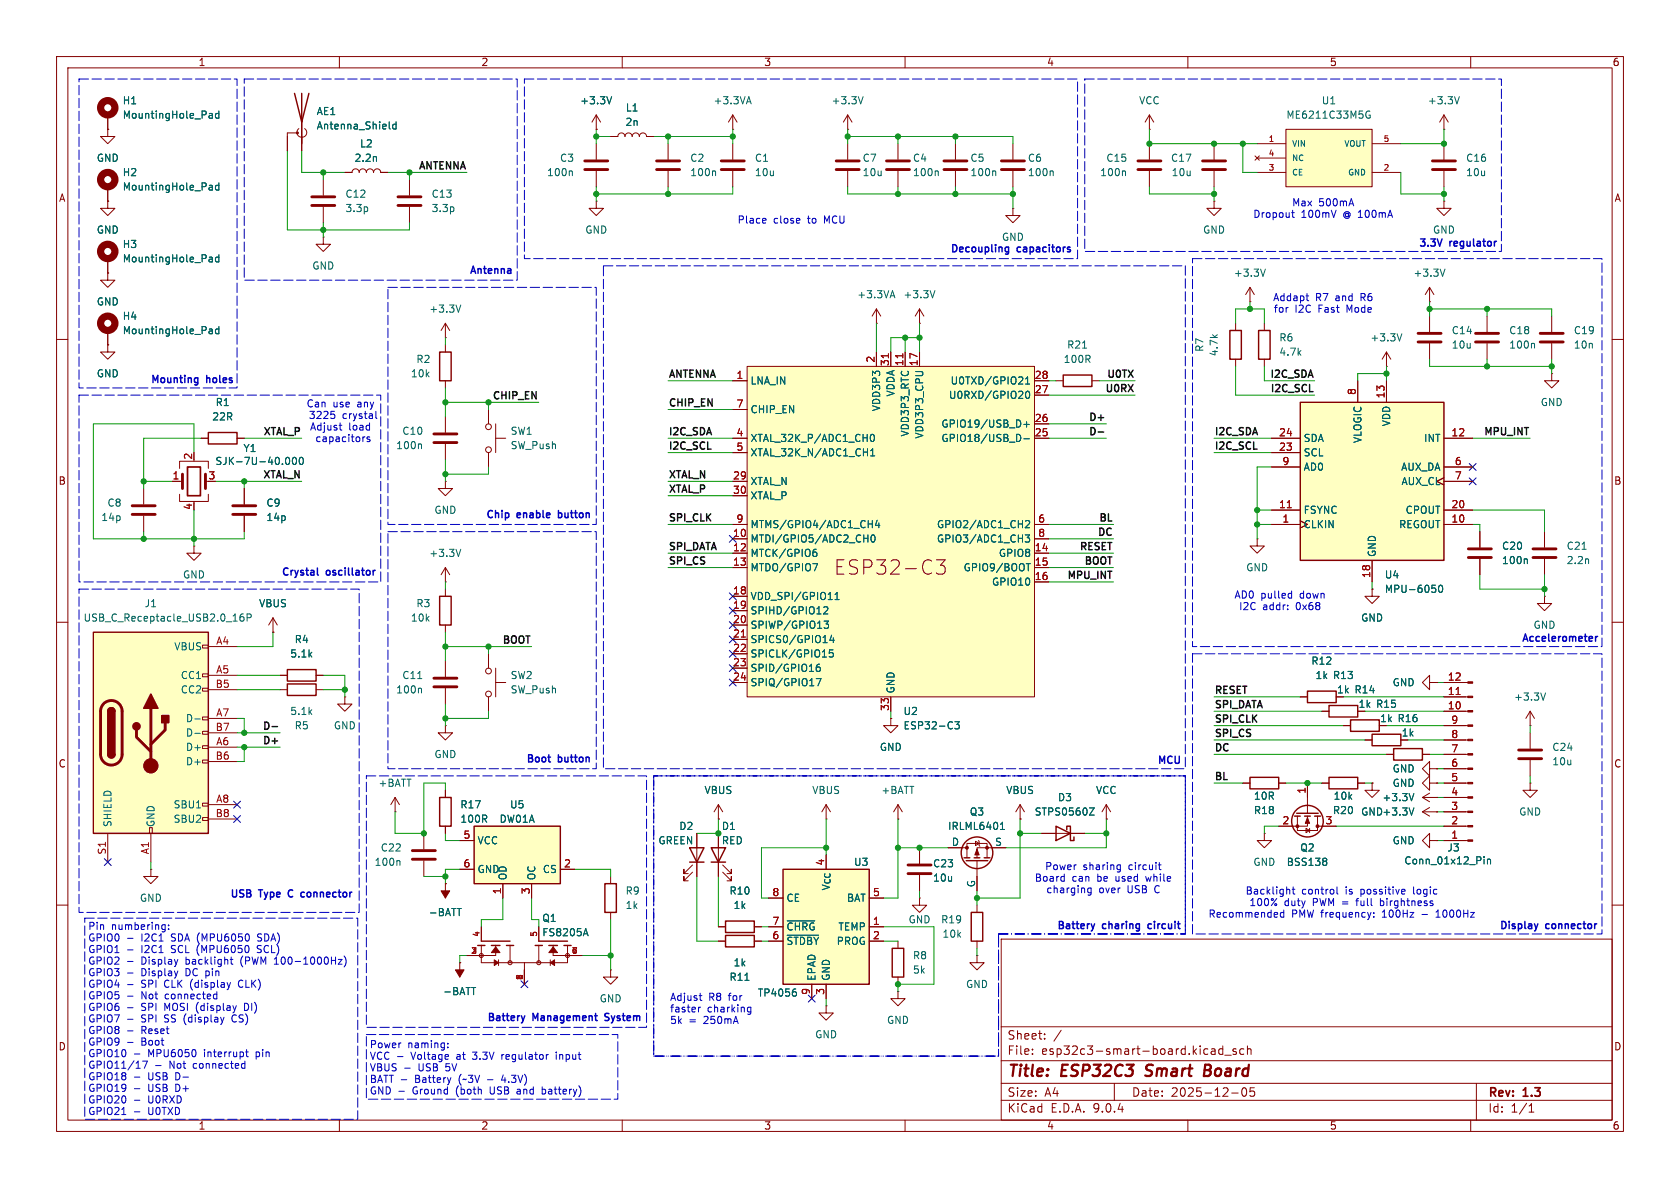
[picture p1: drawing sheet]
<svg xmlns="http://www.w3.org/2000/svg" width="297mm" height="210mm" viewBox="0 0 297 210" stroke-linecap="round" stroke-linejoin="round" font-family="sans-serif">
<defs><g id="words">
<text font-size="3.5" fill="#840000" x="147.4" y="101.8">ESP32-C3</text>
<g font-size="2.8" fill="#840000">
<text x="178" y="190.9">Title:</text>
<text x="187.7" y="190.9">ESP32C3</text>
<text x="203.4" y="190.9">Smart</text>
<text x="214.5" y="190.9">Board</text>
</g>
<g font-size="2.1" fill="#840000">
<text x="178" y="184">Sheet:</text>
<text x="178" y="186.7">File:</text>
<text x="184.1" y="186.7">esp32c3-smart-board.kicad_sch</text>
<text x="178" y="196.9">KiCad</text>
<text x="178" y="194.1">Size:</text>
<text x="184.7" y="194.1">A4</text>
<text x="185.7" y="196.9">E.D.A.</text>
<text x="193.3" y="196.9">9.0.4</text>
<text x="200" y="194.1">Date:</text>
<text x="207" y="194.1">2025-12-05</text>
<text x="263" y="194.3">Rev:</text>
<text x="263" y="196.9">Id:</text>
<text x="267.1" y="196.9">1/1</text>
<text x="269.4" y="194.3">1.3</text>
</g>
<g font-size="1.8" fill="#840000">
<text x="35" y="11.9">1</text>
<text x="85" y="11.9">2</text>
<text x="135" y="11.9">3</text>
<text x="185" y="11.9">4</text>
<text x="235" y="11.9">5</text>
<text x="285" y="11.9">6</text>
<text x="10.3" y="35.9">A</text>
<text x="285.3" y="35.9">A</text>
<text x="10.3" y="85.9">B</text>
<text x="285.3" y="85.9">B</text>
<text x="243.9" y="127.9">1k R16</text>
<text x="247.7" y="130.4">1k</text>
<text x="10.3" y="135.9">C</text>
<text x="285.3" y="135.9">C</text>
<text x="10.3" y="185.9">D</text>
<text x="285.3" y="185.9">D</text>
<text x="35" y="199.9">1</text>
<text x="85" y="199.9">2</text>
<text x="135" y="199.9">3</text>
<text x="185" y="199.9">4</text>
<text x="235" y="199.9">5</text>
<text x="285" y="199.9">6</text>
</g>
<g font-size="1.8" fill="#006464">
<text x="21.6" y="18.6">H1</text>
<text x="21.6" y="21.2">MountingHole_Pad</text>
<text x="55.9" y="20.5">AE1</text>
<text x="55.9" y="23.1">Antenna_Shield</text>
<text x="102.5" y="18.6">+3.3V</text>
<text x="110.5" y="22.5">2n</text>
<text x="110.5" y="19.9">L1</text>
<text x="126.1" y="18.6">+3.3VA</text>
<text x="146.9" y="18.6">+3.3V</text>
<text x="201.3" y="18.6">VCC</text>
<text x="227.3" y="21.2">ME6211C33M5G</text>
<text x="233.6" y="18.6">U1</text>
<text x="252.3" y="18.6">+3.3V</text>
<text x="17" y="28.8">GND</text>
<text x="62.6" y="28.8">2.2n</text>
<text x="63.5" y="26.3">L2</text>
<text x="98.9" y="28.8">C3</text>
<text x="121.9" y="28.8">C2</text>
<text x="133.4" y="28.8">C1</text>
<text x="152.4" y="28.8">C7</text>
<text x="161.3" y="28.8">C4</text>
<text x="171.5" y="28.8">C5</text>
<text x="181.6" y="28.8">C6</text>
<text x="195.5" y="28.8">C15</text>
<text x="206.9" y="28.8">C17</text>
<text x="259.1" y="28.8">C16</text>
<text x="21.6" y="31.3">H2</text>
<text x="21.6" y="33.9">MountingHole_Pad</text>
<text x="61" y="35.2">C12</text>
<text x="76.2" y="35.2">C13</text>
<text x="96.6" y="31.3">100n</text>
<text x="121.9" y="31.3">100n</text>
<text x="133.4" y="31.3">10u</text>
<text x="152.4" y="31.3">10u</text>
<text x="161.3" y="31.3">100n</text>
<text x="171.5" y="31.3">100n</text>
<text x="181.6" y="31.3">100n</text>
<text x="194.4" y="31.3">100n</text>
<text x="207" y="31.3">10u</text>
<text x="259.1" y="31.3">10u</text>
<text x="17" y="41.5">GND</text>
<text x="61" y="37.7">3.3p</text>
<text x="76.2" y="37.7">3.3p</text>
<text x="103.4" y="41.5">GND</text>
<text x="212.6" y="41.5">GND</text>
<text x="253.2" y="41.5">GND</text>
<text x="21.6" y="44">H3</text>
<text x="21.6" y="46.6">MountingHole_Pad</text>
<text x="55.1" y="47.9">GND</text>
<text x="177" y="42.8">GND</text>
<text x="151.5" y="52.9">+3.3VA</text>
<text x="159.6" y="52.9">+3.3V</text>
<text x="218" y="49.1">+3.3V</text>
<text x="249.8" y="49.1">+3.3V</text>
<text x="17" y="54.2">GND</text>
<text x="21.6" y="56.7">H4</text>
<text x="21.6" y="59.3">MountingHole_Pad</text>
<text x="75.8" y="55.5">+3.3V</text>
<text x="256.5" y="59.3">C14</text>
<text x="266.7" y="59.3">C18</text>
<text x="278.1" y="59.3">C19</text>
<text x="73.5" y="64.4">R2</text>
<text x="187.9" y="64.4">100R</text>
<text x="188.6" y="61.8">R21</text>
<text x="213" y="62.3" transform="rotate(-90 213 62.3)">R7</text>
<text x="215.5" y="63.1" transform="rotate(-90 215.5 63.1)">4.7k</text>
<text x="226.1" y="60.6">R6</text>
<text x="226.1" y="63.1">4.7k</text>
<text x="242.2" y="60.6">+3.3V</text>
<text x="256.5" y="61.8">10u</text>
<text x="266.7" y="61.8">100n</text>
<text x="278.1" y="61.8">10n</text>
<text x="17" y="66.9">GND</text>
<text x="38" y="72">R1</text>
<text x="72.5" y="66.9">10k</text>
<text x="132.6" y="68.2">LNA_IN</text>
<text x="158.3" y="70.2" transform="rotate(-90 158.3 70.2)">VDDA</text>
<text x="167.7" y="70.7">U0RXD/GPIO20</text>
<text x="168" y="68.2">U0TXD/GPIO21</text>
<text x="272.3" y="72">GND</text>
<text x="37.4" y="74.5">22R</text>
<text x="71" y="77.1">C10</text>
<text x="90.2" y="77.1">SW1</text>
<text x="132.6" y="73.3">CHIP_EN</text>
<text x="155.8" y="72.8" transform="rotate(-90 155.8 72.8)">VDD3P3</text>
<text x="160.9" y="77.3" transform="rotate(-90 160.9 77.3)">VDD3P3_RTC</text>
<text x="163.4" y="77.6" transform="rotate(-90 163.4 77.6)">VDD3P3_CPU</text>
<text x="166.3" y="75.8">GPIO19/USB_D+</text>
<text x="246" y="75.5" transform="rotate(-90 246 75.5)">VDD</text>
<text x="38" y="82.4">SJK-7U-40.000</text>
<text x="42.9" y="80.1">Y1</text>
<text x="69.9" y="79.6">100n</text>
<text x="90.2" y="79.6">SW_Push</text>
<text x="132.6" y="78.3">XTAL_32K_P/ADC1_CH0</text>
<text x="132.6" y="80.9">XTAL_32K_N/ADC1_CH1</text>
<text x="166.3" y="78.3">GPIO18/USB_D-</text>
<text x="230.4" y="78.3">SDA</text>
<text x="230.4" y="80.9">SCL</text>
<text x="230.4" y="83.4">AD0</text>
<text x="240.9" y="78.4" transform="rotate(-90 240.9 78.4)">VLOGIC</text>
<text x="247.6" y="83.4">AUX_DA</text>
<text x="251.7" y="78.3">INT</text>
<text x="18.9" y="89.8">C8</text>
<text x="47" y="89.8">C9</text>
<text x="132.6" y="86">XTAL_N</text>
<text x="132.6" y="88.5">XTAL_P</text>
<text x="247.7" y="86">AUX_CL</text>
<text x="17.8" y="92.3">14p</text>
<text x="47" y="92.3">14p</text>
<text x="76.7" y="91">GND</text>
<text x="132.6" y="93.6">MTMS/GPIO4/ADC1_CH4</text>
<text x="165.5" y="93.6">GPIO2/ADC1_CH2</text>
<text x="230.4" y="91">FSYNC</text>
<text x="230.4" y="93.6">CLKIN</text>
<text x="247.2" y="93.6">REGOUT</text>
<text x="248.4" y="91">CPOUT</text>
<text x="75.8" y="98.7">+3.3V</text>
<text x="132.6" y="96.1">MTDI/GPIO5/ADC2_CH0</text>
<text x="132.6" y="98.7">MTCK/GPIO6</text>
<text x="132.6" y="101.2">MTDO/GPIO7</text>
<text x="165.5" y="96.1">GPIO3/ADC1_CH3</text>
<text x="170.3" y="101.2">GPIO9/BOOT</text>
<text x="176.5" y="98.7">GPIO8</text>
<text x="220.2" y="101.2">GND</text>
<text x="243.4" y="98.6" transform="rotate(-90 243.4 98.6)">GND</text>
<text x="265.4" y="99.9">100n</text>
<text x="265.4" y="97.4">C20</text>
<text x="276.9" y="97.4">C21</text>
<text x="276.9" y="99.9">2.2n</text>
<text x="25.5" y="107.5">J1</text>
<text x="32.3" y="102.5">GND</text>
<text x="45.7" y="107.5">VBUS</text>
<text x="73.5" y="107.5">R3</text>
<text x="132.6" y="106.3">VDD_SPI/GPIO11</text>
<text x="175.3" y="103.7">GPIO10</text>
<text x="244.7" y="105">MPU-6050</text>
<text x="244.7" y="102.5">U4</text>
<text x="14.7" y="110.1">USB_C_Receptacle_USB2.0_16P</text>
<text x="52" y="113.9">R4</text>
<text x="72.5" y="110.1">10k</text>
<text x="132.6" y="108.8">SPIHD/GPIO12</text>
<text x="132.6" y="111.4">SPIWP/GPIO13</text>
<text x="132.6" y="113.9">SPICS0/GPIO14</text>
<text x="240.5" y="110.1">GND</text>
<text x="271" y="111.4">GND</text>
<text x="30.7" y="115.2">VBUS</text>
<text x="51.2" y="116.4">5.1k</text>
<text x="132.6" y="116.4">SPICLK/GPIO15</text>
<text x="132.6" y="119">SPID/GPIO16</text>
<text x="231.7" y="117.7">R12</text>
<text x="31.9" y="120.2">CC1</text>
<text x="31.9" y="122.8">CC2</text>
<text x="69.9" y="122.8">100n</text>
<text x="71" y="120.2">C11</text>
<text x="90.2" y="120.2">SW2</text>
<text x="90.2" y="122.8">SW_Push</text>
<text x="132.6" y="121.5">SPIQ/GPIO17</text>
<text x="158.3" y="122.7" transform="rotate(-90 158.3 122.7)">GND</text>
<text x="232.5" y="120.2">1k R13</text>
<text x="236.3" y="122.8">1k R14</text>
<text x="240.1" y="125.3">1k R15</text>
<text x="246.1" y="121.5">GND</text>
<text x="267.6" y="124.1">+3.3V</text>
<text x="32.8" y="127.9">D-</text>
<text x="32.8" y="130.4">D-</text>
<text x="51.2" y="126.6">5.1k</text>
<text x="52" y="129.1">R5</text>
<text x="58.9" y="129.1">GND</text>
<text x="159.6" y="126.6">U2</text>
<text x="159.6" y="129.1">ESP32-C3</text>
<text x="32.8" y="132.9">D+</text>
<text x="32.8" y="135.5">D+</text>
<text x="76.7" y="134.2">GND</text>
<text x="155.4" y="132.9">GND</text>
<text x="246.1" y="136.8">GND</text>
<text x="274.3" y="132.9">C24</text>
<text x="274.3" y="135.5">10u</text>
<text x="30.6" y="143.1">SBU1</text>
<text x="66.8" y="139.3">+BATT</text>
<text x="81.3" y="143.1">R17</text>
<text x="90.1" y="143.1">U5</text>
<text x="124.4" y="140.6">VBUS</text>
<text x="143.5" y="140.6">VBUS</text>
<text x="155.7" y="140.6">+BATT</text>
<text x="177.8" y="140.6">VBUS</text>
<text x="186.9" y="141.8">D3</text>
<text x="193.7" y="140.6">VCC</text>
<text x="221.6" y="141.6">10R</text>
<text x="235.7" y="141.6">10k</text>
<text x="244.3" y="141.8">+3.3V</text>
<text x="246.1" y="139.3">GND</text>
<text x="19.9" y="146.3" transform="rotate(-90 19.9 146.3)">SHIELD</text>
<text x="27.5" y="146.3" transform="rotate(-90 27.5 146.3)">GND</text>
<text x="30.6" y="145.6">SBU2</text>
<text x="81.3" y="145.6">100R</text>
<text x="84.3" y="149.5">VCC</text>
<text x="88.2" y="145.6">DW01A</text>
<text x="116.3" y="149.5">GREEN</text>
<text x="120" y="146.9">D2</text>
<text x="127.5" y="146.9">D1</text>
<text x="127.5" y="149.5">RED</text>
<text x="167.5" y="146.9">IRLML6401</text>
<text x="168.2" y="149.6">D</text>
<text x="171.3" y="144.4">Q3</text>
<text x="175.8" y="149.6">S</text>
<text x="182.8" y="144.4">STPS0560Z</text>
<text x="221.6" y="144.1">R18</text>
<text x="235.5" y="144.1">R20</text>
<text x="240.5" y="144.4">GND+3.3V</text>
<text x="246.1" y="149.5">GND</text>
<text x="268.5" y="144.4">GND</text>
<text x="66.1" y="153.3">100n</text>
<text x="67.2" y="150.7">C22</text>
<text x="84.3" y="154.5">GND</text>
<text x="89.8" y="155.7" transform="rotate(-90 89.8 155.7)">OD</text>
<text x="94.8" y="155.7" transform="rotate(-90 94.8 155.7)">OC</text>
<text x="95.9" y="154.5">CS</text>
<text x="150.9" y="153.3">U3</text>
<text x="164.9" y="153.5">C23</text>
<text x="221.5" y="153.3">GND</text>
<text x="227.4" y="153.3">BSS138</text>
<text x="229.8" y="150.7">Q2</text>
<text x="248.2" y="153">Conn_01x12_Pin</text>
<text x="255.8" y="150.7">J3</text>
<text x="24.6" y="159.6">GND</text>
<text x="110.5" y="158.3">R9</text>
<text x="110.5" y="160.9">1k</text>
<text x="128.9" y="158.3">R10</text>
<text x="129.6" y="160.9">1k</text>
<text x="138.9" y="159.6">CE</text>
<text x="146.9" y="157.6" transform="rotate(-90 146.9 157.6)">V_{CC}</text>
<text x="149.6" y="159.6">BAT</text>
<text x="164.9" y="156.1">10u</text>
<text x="172.5" y="156.9" transform="rotate(-90 172.5 156.9)">G</text>
<text x="75.7" y="162.2">-BATT</text>
<text x="95.8" y="165.7">FS8205A</text>
<text x="95.8" y="163.2">Q1</text>
<text x="138.9" y="164.7">~{CHRG}</text>
<text x="138.9" y="167.2">~{STDBY} PROG</text>
<text x="148.1" y="164.7">TEMP</text>
<text x="160.5" y="163.4">GND</text>
<text x="166.3" y="163.4">R19</text>
<text x="166.5" y="166">10k</text>
<text x="128.9" y="173.6">R11</text>
<text x="129.6" y="171">1k</text>
<text x="144.4" y="173.5" transform="rotate(-90 144.4 173.5)">EPAD</text>
<text x="146.9" y="173.5" transform="rotate(-90 146.9 173.5)">GND</text>
<text x="161.3" y="169.8">R8</text>
<text x="161.3" y="172.3">5k</text>
<text x="78.2" y="176.1">-BATT</text>
<text x="105.9" y="177.4">GND</text>
<text x="133.9" y="176.4">TP4056</text>
<text x="170.7" y="174.9">GND</text>
<text x="144" y="183.7">GND</text>
<text x="156.7" y="181.2">GND</text>
</g>
<g font-size="1.8" fill="#0f0f0f">
<text x="73.8" y="30">ANTENNA</text>
<text x="86.8" y="70.7">CHIP_EN</text>
<text x="118.1" y="66.9">ANTENNA</text>
<text x="118.1" y="71.9">CHIP_EN</text>
<text x="195.1" y="69.4">U0RX</text>
<text x="195.4" y="66.9">U0TX</text>
<text x="224.3" y="66.9">I2C_SDA</text>
<text x="224.3" y="69.4">I2C_SCL</text>
<text x="46.3" y="77">XTAL_P</text>
<text x="118.1" y="77">I2C_SDA</text>
<text x="192.2" y="77">D-</text>
<text x="192.2" y="74.5">D+</text>
<text x="214.6" y="77">I2C_SDA</text>
<text x="262.1" y="77">MPU_INT</text>
<text x="118.1" y="79.6">I2C_SCL</text>
<text x="214.6" y="79.6">I2C_SCL</text>
<text x="46.2" y="84.6">XTAL_N</text>
<text x="118.1" y="84.6">XTAL_N</text>
<text x="118.1" y="87.2">XTAL_P</text>
<text x="118.1" y="92.3">SPI_CLK</text>
<text x="193.8" y="94.8">DC</text>
<text x="194" y="92.3">BL</text>
<text x="118.1" y="97.3">SPI_DATA</text>
<text x="118.1" y="99.9">SPI_CS</text>
<text x="190.6" y="97.3">RESET</text>
<text x="191.4" y="99.9">BOOT</text>
<text x="188.4" y="102.4">MPU_INT</text>
<text x="88.6" y="113.9">BOOT</text>
<text x="214.6" y="125.3">SPI_DATA</text>
<text x="214.6" y="122.7">RESET</text>
<text x="46.2" y="129.1">D-</text>
<text x="46.2" y="131.6">D+</text>
<text x="214.6" y="127.8">SPI_CLK</text>
<text x="214.6" y="130.4">SPI_CS</text>
<text x="214.6" y="138">BL</text>
<text x="214.6" y="132.9">DC</text>
</g>
<g font-size="1.8" fill="#0000c2">
<text x="130.3" y="39.7">Place</text>
<text x="136.7" y="39.7">close</text>
<text x="142.9" y="39.7">to</text>
<text x="146" y="39.7">MCU</text>
<text x="221.5" y="38.7">Dropout</text>
<text x="228.3" y="36.7">Max</text>
<text x="230" y="38.7">100mV</text>
<text x="233.1" y="36.7">500mA</text>
<text x="237.6" y="38.7">@ 100mA</text>
<text x="167.9" y="45">Decoupling</text>
<text x="179.8" y="45">capacitors</text>
<text x="250.7" y="43.9">3.3V</text>
<text x="256.3" y="43.9">regulator</text>
<text x="82.9" y="48.8">Antenna</text>
<text x="225" y="53.4">Addapt</text>
<text x="232.6" y="53.4">R7</text>
<text x="236.2" y="53.4">and</text>
<text x="240.8" y="53.4">R6</text>
<text x="225.1" y="55.5">for</text>
<text x="228.9" y="55.5">I2C</text>
<text x="233.2" y="55.5">Fast</text>
<text x="238.3" y="55.5">Mode</text>
<text x="26.5" y="68.1">Mounting</text>
<text x="36.5" y="68.1">holes</text>
<text x="54.1" y="72.2">Can</text>
<text x="54.5" y="74.3">3225</text>
<text x="54.7" y="76.3">Adjust</text>
<text x="58.8" y="72.2">use</text>
<text x="60.5" y="74.3">crystal</text>
<text x="61.6" y="76.3">load</text>
<text x="63.3" y="72.2">any</text>
<text x="55.6" y="78.4">capacitors</text>
<text x="85.8" y="92">Chip</text>
<text x="91.4" y="92">enable</text>
<text x="99.2" y="92">button</text>
<text x="49.6" y="102.1">Crystal</text>
<text x="57.7" y="102.1">oscillator</text>
<text x="218.1" y="106">AD0</text>
<text x="222.9" y="106">pulled</text>
<text x="229.9" y="106">down</text>
<text x="219" y="108.1">I2C</text>
<text x="223.2" y="108.1">addr:</text>
<text x="229.2" y="108.1">0x68</text>
<text x="268.9" y="113.8">Accelerometer</text>
<text x="92.9" y="135.1">Boot</text>
<text x="98.7" y="135.1">button</text>
<text x="204.5" y="135.4">MCU</text>
<text x="184.7" y="154">Power</text>
<text x="191.5" y="154">sharing</text>
<text x="199.6" y="154">circuit</text>
<text x="40.5" y="159">USB</text>
<text x="45.8" y="159">Type</text>
<text x="51.5" y="159">C</text>
<text x="54.2" y="159">connector</text>
<text x="182.8" y="156.1">Board</text>
<text x="184.9" y="158.1">charging</text>
<text x="189.5" y="156.1">can</text>
<text x="194.1" y="156.1">be</text>
<text x="194.3" y="158.1">over</text>
<text x="197.5" y="156.1">used</text>
<text x="199.4" y="158.1">USB</text>
<text x="203.1" y="156.1">while</text>
<text x="204.4" y="158.1">C</text>
<text x="220.1" y="158.3">Backlight</text>
<text x="220.8" y="160.4">100%</text>
<text x="227" y="160.4">duty</text>
<text x="230.1" y="158.3">control</text>
<text x="232.2" y="160.4">PWM =</text>
<text x="238" y="158.3">is</text>
<text x="240.3" y="160.4">full</text>
<text x="240.8" y="158.3">possitive</text>
<text x="244.7" y="160.4">birghtness</text>
<text x="250.3" y="158.3">logic</text>
<text x="15.5" y="164.6">Pin</text>
<text x="15.5" y="166.6">GPIO0</text>
<text x="19.7" y="164.6">numbering:</text>
<text x="25.1" y="166.6">I2C1</text>
<text x="30.6" y="166.6">SDA (MPU6050</text>
<text x="46.2" y="166.6">SDA)</text>
<text x="186.7" y="164.6">Battery</text>
<text x="194.9" y="164.6">charing</text>
<text x="203.5" y="164.6">circuit</text>
<text x="213.5" y="162.4">Recommended</text>
<text x="228.3" y="162.4">PMW frequency:</text>
<text x="244.6" y="162.4">100Hz</text>
<text x="251.8" y="162.4">-</text>
<text x="254.5" y="162.4">1000Hz</text>
<text x="265" y="164.6">Display</text>
<text x="273.3" y="164.6">connector</text>
<text x="15.5" y="168.7">GPIO1</text>
<text x="15.5" y="170.7">GPIO2</text>
<text x="15.5" y="172.8">GPIO3</text>
<text x="25.1" y="168.7">I2C1</text>
<text x="25.1" y="170.7">Display</text>
<text x="25.1" y="172.8">Display</text>
<text x="30.6" y="168.7">SCL (MPU6050</text>
<text x="33.1" y="170.7">backlight</text>
<text x="33.1" y="172.8">DC pin</text>
<text x="43" y="170.7">(PWM</text>
<text x="46.1" y="168.7">SCL)</text>
<text x="49.2" y="170.7">100-1000Hz)</text>
<text x="15.5" y="174.8">GPIO4</text>
<text x="15.5" y="176.9">GPIO5</text>
<text x="15.5" y="178.9">GPIO6</text>
<text x="25.1" y="174.8">SPI</text>
<text x="25.1" y="176.9">Not</text>
<text x="25.1" y="178.9">SPI</text>
<text x="29.3" y="174.8">CLK</text>
<text x="29.3" y="178.9">MOSI</text>
<text x="29.5" y="176.9">connected</text>
<text x="34.1" y="174.8">(display</text>
<text x="35.1" y="178.9">(display</text>
<text x="42.8" y="174.8">CLK)</text>
<text x="43.8" y="178.9">DI)</text>
<text x="118.4" y="177.1">Adjust</text>
<text x="118.4" y="179.2">faster</text>
<text x="125" y="179.2">charking</text>
<text x="125.3" y="177.1">R8</text>
<text x="128.9" y="177.1">for</text>
<text x="15.5" y="181">GPIO7</text>
<text x="15.5" y="183">GPIO8</text>
<text x="15.5" y="185">GPIO9</text>
<text x="25.1" y="181">SPI</text>
<text x="25.1" y="183">Reset</text>
<text x="25.1" y="185">Boot</text>
<text x="29.3" y="181">SS (display</text>
<text x="41.7" y="181">CS)</text>
<text x="65.3" y="185.5">Power</text>
<text x="72.1" y="185.5">naming:</text>
<text x="86" y="180.9">Battery</text>
<text x="94.2" y="180.9">Management</text>
<text x="107.4" y="180.9">System</text>
<text x="118.4" y="181.2">5k</text>
<text x="121.8" y="181.2">=</text>
<text x="124.5" y="181.2">250mA</text>
<text x="15.5" y="187.1">GPIO10</text>
<text x="15.5" y="189.1">GPIO11/17</text>
<text x="15.5" y="191.2">GPIO18</text>
<text x="26.3" y="187.1">MPU6050</text>
<text x="26.3" y="191.2">USB</text>
<text x="30.1" y="189.1">Not</text>
<text x="31.3" y="191.2">D-</text>
<text x="34.4" y="189.1">connected</text>
<text x="36.4" y="187.1">interrupt</text>
<text x="45.7" y="187.1">pin</text>
<text x="65.3" y="187.5">VCC -</text>
<text x="65.3" y="189.6">VBUS</text>
<text x="65.3" y="191.6">BATT -</text>
<text x="72.8" y="187.5">Voltage</text>
<text x="73.5" y="191.6">Battery</text>
<text x="74.1" y="189.6">USB</text>
<text x="79.1" y="189.6">5V</text>
<text x="81" y="187.5">at</text>
<text x="81.4" y="191.6">(~3V</text>
<text x="84.1" y="187.5">3.3V</text>
<text x="86.6" y="191.6">-</text>
<text x="89.3" y="187.5">regulator</text>
<text x="89.3" y="191.6">4.3V)</text>
<text x="99.2" y="187.5">input</text>
<text x="15.5" y="193.2">GPIO19</text>
<text x="15.5" y="195.3">GPIO20</text>
<text x="15.5" y="197.3">GPIO21</text>
<text x="26.3" y="193.2">USB</text>
<text x="26.3" y="195.3">U0RXD</text>
<text x="26.3" y="197.3">U0TXD</text>
<text x="31.3" y="193.2">D+</text>
<text x="65.3" y="193.7">GND -</text>
<text x="73.1" y="193.7">Ground</text>
<text x="80.9" y="193.7">(both</text>
<text x="87.1" y="193.7">USB</text>
<text x="92.1" y="193.7">and</text>
<text x="96.7" y="193.7">battery)</text>
</g>
<g font-size="1.8" fill="#a90000">
<text x="154.7" y="64.2" transform="rotate(-90 154.7 64.2)">2</text>
<text x="157.2" y="64.8" transform="rotate(-90 157.2 64.8)">31</text>
<text x="159.8" y="64.8" transform="rotate(-90 159.8 64.8)">11</text>
<text x="162.3" y="64.8" transform="rotate(-90 162.3 64.8)">17</text>
<text x="130.1" y="67.1">1</text>
<text x="182.8" y="67.1">28</text>
<text x="182.8" y="69.6">27</text>
<text x="239.8" y="69.9" transform="rotate(-90 239.8 69.9)">8</text>
<text x="244.9" y="70.5" transform="rotate(-90 244.9 70.5)">13</text>
<text x="130.1" y="72.1">7</text>
<text x="130.1" y="77.2">4</text>
<text x="182.8" y="74.7">26</text>
<text x="182.8" y="77.2">25</text>
<text x="226" y="77.2">24</text>
<text x="256.5" y="77.2">12</text>
<text x="34" y="81.4" transform="rotate(-90 34 81.4)">2</text>
<text x="130.1" y="79.8">5</text>
<text x="226" y="79.8">23</text>
<text x="226.6" y="82.3">9</text>
<text x="257.1" y="82.3">6</text>
<text x="30.4" y="84.8">1</text>
<text x="36.8" y="84.8">3</text>
<text x="129.5" y="84.8">29</text>
<text x="129.5" y="87.4">30</text>
<text x="226" y="89.9">11</text>
<text x="256.5" y="89.9">20</text>
<text x="257.1" y="84.8">7</text>
<text x="34" y="90.2" transform="rotate(-90 34 90.2)">4</text>
<text x="129.5" y="95">10</text>
<text x="130.1" y="92.5">9</text>
<text x="183.4" y="92.5">6</text>
<text x="183.4" y="95">8</text>
<text x="226.6" y="92.5">1</text>
<text x="256.5" y="92.5">10</text>
<text x="129.5" y="97.5">12</text>
<text x="129.5" y="100.1">13</text>
<text x="182.8" y="97.5">14</text>
<text x="182.8" y="100.1">15</text>
<text x="129.5" y="105.2">18</text>
<text x="129.5" y="107.7">19</text>
<text x="182.8" y="102.6">16</text>
<text x="242.3" y="102.3" transform="rotate(-90 242.3 102.3)">18</text>
<text x="129.5" y="110.2">20</text>
<text x="129.5" y="112.8">21</text>
<text x="38.1" y="114">A4</text>
<text x="38.1" y="119.1">A5</text>
<text x="129.5" y="115.3">22</text>
<text x="129.5" y="117.9">23</text>
<text x="38" y="121.7">B5</text>
<text x="129.5" y="120.4">24</text>
<text x="157.2" y="125.8" transform="rotate(-90 157.2 125.8)">33</text>
<text x="255.9" y="125.5">10</text>
<text x="255.9" y="122.9">11</text>
<text x="255.9" y="120.4">12</text>
<text x="38" y="129.3">B7</text>
<text x="38.1" y="126.7">A7</text>
<text x="38.1" y="131.8">A6</text>
<text x="256.5" y="130.6">8</text>
<text x="256.5" y="128">9</text>
<text x="38" y="134.4">B6</text>
<text x="256.5" y="135.6">6</text>
<text x="256.5" y="133.1">7</text>
<text x="38.1" y="142">A8</text>
<text x="230.9" y="140.4" transform="rotate(-90 230.9 140.4)">1</text>
<text x="256.5" y="143.3">3</text>
<text x="256.5" y="140.7">4</text>
<text x="256.5" y="138.2">5</text>
<text x="38" y="144.5">B8</text>
<text x="81.8" y="148.3">5</text>
<text x="226.6" y="145.8">2</text>
<text x="234.2" y="145.8">3</text>
<text x="256.5" y="148.3">1</text>
<text x="256.5" y="145.8">2</text>
<text x="18.8" y="151.2" transform="rotate(-90 18.8 151.2)">S1</text>
<text x="26.4" y="151.1" transform="rotate(-90 26.4 151.1)">A1</text>
<text x="81.8" y="153.4">6</text>
<text x="99.6" y="153.4">2</text>
<text x="145.8" y="153.1" transform="rotate(-90 145.8 153.1)">4</text>
<text x="88.6" y="158.2" transform="rotate(-90 88.6 158.2)">1</text>
<text x="93.7" y="158.2" transform="rotate(-90 93.7 158.2)">3</text>
<text x="136.5" y="158.5">8</text>
<text x="154.2" y="158.5">5</text>
<text x="136.5" y="163.6">7</text>
<text x="136.5" y="166.1">6</text>
<text x="154.2" y="163.6">1</text>
<text x="154.2" y="166.1">2</text>
<text x="143.3" y="176" transform="rotate(-90 143.3 176)">9</text>
<text x="145.8" y="176" transform="rotate(-90 145.8 176)">3</text>
</g>
<g font-size="1.4" fill="#a90000">
<text x="224.2" y="25.1">1</text>
<text x="224.2" y="27.7">4</text>
<text x="244.5" y="25.1">5</text>
<text x="224.2" y="30.2">3</text>
<text x="244.5" y="30.2">2</text>
<text x="84.8" y="165.7" transform="rotate(-90 84.8 165.7)">4</text>
<text x="95" y="165.7" transform="rotate(-90 95 165.7)">5</text>
<text x="83.2" y="168.7">2</text>
<text x="92.5" y="173.3" transform="rotate(-90 92.5 173.3)">1</text>
<text x="101" y="168.7">7</text>
</g>
<g font-size="1.4" fill="#006464">
<text x="228.3" y="26.1">VIN</text>
<text x="228.3" y="28.7">NC</text>
<text x="237.5" y="26.1">VOUT</text>
<text x="228.3" y="31.2">CE</text>
<text x="238.2" y="31.2">GND</text>
</g>
</g></defs>
<g fill="none" stroke="#840000" stroke-width=".18">
<path d="M10 10h277v190h-277zM12 12h273v186h-273zM60 10v2M110 10v2M160 10v2M210 10v2M260 10v2M255.3 35.6v1.2h1.2l-1.2 1.3-1.3-1.3h1.3M255.3 35.6h.1M221 53.3h.1M221 50.8l-.8 1.3M221 50.8l.7 1.3"/>
<path d="M221 50.8v2.5M223.5 57.2v1.2M252.7 53.3h.1M252.7 50.8l-.7 1.3M252.7 50.8l.8 1.3M252.7 50.8v2.5M10 60h2M223.5 63.5v1.3M285 60h2M10 110h2M48.3 111.8h.1M48.3 109.2l-.8 1.3"/>
<path d="M48.3 109.2l.7 1.3M48.3 109.2v2.6M285 110h2M10 160h2M177 166h108v32h-108zM285 160h2M60 198v2M110 198v2M160 198v2M177 194.5h108M177 191.5h108M177 187.5h108"/>
<path d="M177 181.5h108M182.5 186.3v.1M182.5 185.5v.1M184.7 183.6v.1M184.7 182.8v.1M187.6 182.1l-1.3 2M197 191.5v3M210 198v2M214.3 185.4h.3l.2 .2v.8M214.8 186.3l-.5 .1M214.8 185.8h-.5M216.2 185.5l-.5-.1-.2 .3v.4l.1 .2h.6"/>
<path d="M216.2 184.9v1.5M216.5 186.5h1.2M217.7 193.2h1.2M218.5 185.5l-.3-.1-.2 .2v.2l.5 .2v.3h-.5M219.7 192.4l.2-.1a.81 .81 0 0 1 .6 .6 .81 .81 0 0 1-.3 .8l-.2 .1a.81 .81 0 0 1-.3-1.4zM219.9 185.5l-.4-.1-.3 .3v.4l.1 .2h.6M220.5 185.5l.2-.1 .4 .1 .1 .9M220.5 184.9v1.5M221.7 192.3h-.7v.7l.2-.1h.5l.1 .3-.1 .5-.2 .1-.5-.1M260 198v2M261 191.5v6.5M270.3 196.6h.9"/>
<path d="M270.3 195.5l.4-.4v1.5"/>
</g>
<path d="M202.5 190.1l.2 .1M202.8 188.4l-.2 .2 .1 .4M213 189.2h.6M213.6 189.2l.3 .1M213.7 188.2h-.6l-.3 2 1-.1M213.8 189.1l-.2 .1" fill="none" stroke="#840000" stroke-width=".4"/>
<path d="M223.7 47.6l-.4 1.2M255.5 47.6l-.5 1.2" fill="none" stroke="#006464" stroke-width=".18"/>
<path d="M222.5 58.4h2v5.1h-2z" fill="none" stroke="#840000" stroke-width=".25"/>
<path d="M227.3 22.9h15.3v10.1h-15.3z" fill="#ffffc2"/>
<g fill="none" stroke="#840000" stroke-width=".18">
<path d="M118.1 25.4v2.8M118.1 30.2v2.8M129.5 25.4v2.8M129.5 30.2v2.8M149.9 25.4v2.8M149.9 30.2v2.8M179.1 25.4v2.8M179.1 30.2v2.8M203.2 22.9h.1M203.2 20.3l-.8 1.3M203.2 20.3l.8 1.3M203.2 20.3v2.6"/>
<path d="M203.2 25.4v2.8M203.2 30.2v2.8M214.6 35.6v1.2h1.3l-1.3 1.3-1.2-1.3h1.2M214.6 35.6h.1M214.6 25.4v2.8M214.6 30.2v2.8M221.9 27.6l.7 .7M222.2 25.4h5.1M222.2 27.9h5.1M222.2 30.5h5.1M222.6 27.6l-.7 .7M227.3 22.9h15.3v10.1h-15.3z"/>
<path d="M242.6 25.4h5M242.6 30.5h5M255.3 22.9h.1M255.3 20.3l-.8 1.3M255.3 20.3l.7 1.3M255.3 20.3v2.6M255.3 25.4v2.8M255.3 30.2v2.8M162.6 57.2h.1M162.6 54.6l-.8 1.3M162.6 54.6l.7 1.3M162.6 54.6v2.6"/>
<path d="M252.7 55.9v2.8M78.7 73.7v2.8M78.7 78.5v2.8M245.1 64.8h.1M245.1 62.2l-.8 1.3M245.1 62.2l.8 1.3M245.1 62.2v2.6M252.7 60.7v2.8M78.7 116.8v2.8M242.6 104.1v1.3h1.2l-1.2 1.3-1.3-1.3h1.3M242.6 104.1h.1M273 105.4v1.3h1.3l-1.3 1.3-1.2-1.3h1.2"/>
<path d="M273 105.4h.1M78.7 128.3v1.2h-1.2l1.2 1.3 1.3-1.3h-1.3M78.7 128.3h.1M78.7 121.7v2.8M229.9 123.2h1.2M233.7 125.7h1.2M245.1 133.4h1.3M251.5 133.4h1.2M252.7 135.9v-1.3l-1.2 1.3 1.2 1.3v-1.3h1.3M252.7 138.4v-1.2l-1.2 1.2 1.2 1.3v-1.3h1.3M254 135.9h.1M254 138.4h.1"/>
<path d="M270.5 128.3h.1M270.5 125.7l-.8 1.3M270.5 125.7l.8 1.3M270.5 125.7v2.6M26.7 153.7v1.2h1.2l-1.2 1.3-1.3-1.3h1.3M26.7 153.7h.1M195.6 144.8h.1M195.6 142.2l-.8 1.3M195.6 142.2l.7 1.3M195.6 142.2v2.6M251.5 143.5l1.2 .8M251.5 143.5h2.5"/>
<path d="M251.5 141l1.2 .7M251.5 141h2.5M252.7 142.7l-1.2 .8M252.7 140.2l-1.2 .8M254 143.5h.1M254 141h.1"/>
</g>
<g fill="none" stroke="#006464" stroke-width=".18">
<path d="M242.2 19.7h-.5l-.2 .5M258 17.1l-.4 1.3M126.3 30.2l.2 .2v.7M186 30.2l.2 .2v.7M198.8 30.2l.2 .2v.7M241.5 20.4l.1 .3 .3 .2 .3-.1v-.4h-.2M165.3 51.4l-.4 1.2M247.8 59l-.4 1.3M74.3 78.5l.2 .2v.6M73.9 120h.7M74.3 121.7l.2 .1v.7M273.2 122.5l-.4 1.3"/>
<path d="M250 142.8l-.5 1.3M250 140.3l-.5 1.2"/>
</g>
<g fill="none" stroke="#840000" stroke-width=".51">
<path d="M116.1 28.4h4M116.1 30h4M127.5 28.4h4.1M127.5 30h4.1M147.8 28.4h4.1M147.8 30h4.1M177 28.4h4.1M177 30h4.1M201.2 28.4h4M201.2 30h4M212.6 28.4h4.1M212.6 30h4.1"/>
<path d="M253.2 28.4h4.1M253.2 30h4.1M250.7 58.9h4.1M76.7 76.7h4.1M76.7 78.2h4.1M250.7 60.5h4.1M76.7 119.9h4.1M76.7 121.4h4.1"/>
</g>
<path d="M231.1 122.2h5.1v2h-5.1zM234.9 124.7h5.1v2h-5.1zM246.4 132.3h5.1v2.1h-5.1z" fill="none" stroke="#840000" stroke-width=".25"/>
<path d="M16.5 111.8h20.3v35.5h-20.3z" fill="#ffffc2"/>
<g fill="none" stroke="#840000" stroke-width=".18">
<path d="M105.4 25.4v2.8M105.4 30.2v2.8M107.9 24.1h1.3a.64 .64 0 0 1 .7-.6 .64 .64 0 0 1 .6 .6 .64 .64 0 0 1 .6-.6 .64 .64 0 0 1 .7 .6 .64 .64 0 0 1 .6-.6 .64 .64 0 0 1 .6 .6 .64 .64 0 0 1 .7-.6 .64 .64 0 0 1 .6 .6h1.3M129.5 22.9h.1M129.5 20.3l-.7 1.3M129.5 20.3l.8 1.3M129.5 20.3v2.6M149.9 22.9h.1M149.9 20.3l-.8 1.3M149.9 20.3l.7 1.3M149.9 20.3v2.6M168.9 25.4v2.8"/>
<path d="M168.9 30.2v2.8M179.1 36.8v1.3h1.2l-1.2 1.3-1.3-1.3h1.3M179.1 36.8h.1M78.7 61v1.2M78.7 67.3v1.3M86.4 72.4v2.5M87.6 77.5h1.8M87.6 74.9v5.1M86.4 80v2.6M35.8 114h1v.6h-1zM35.8 119.1h1v.5h-1zM36.8 114.3h5.1"/>
<path d="M36.8 119.4h5.1M78.7 104.1v1.3M78.7 110.5v1.3M35.8 121.7h1v.5h-1zM35.8 126.7h1v.6h-1zM35.8 129.3h1v.5h-1zM35.8 131.8h1v.5h-1zM35.8 134.4h1v.5h-1zM36.8 121.9h5.1M36.8 127h5.1M36.8 129.5h5.1M36.8 132.1h5.1"/>
<path d="M36.8 134.6h5.1M219.7 138.4h1.3M226.1 138.4h1.2M231.1 138.4v5.4M233.7 138.4h1.2M237.5 128.3h1.3M240 138.4h1.3M241.3 130.8h1.3M242.6 138.4v1.3h1.2l-1.2 1.3-1.3-1.3h1.3M242.6 138.4h.1M252.7 120.7v-1.3l-1.2 1.3 1.2 1.2v-1.2h1.3M254 120.7h.1"/>
<path d="M255.3 138.4h4.2M255.3 130.8h4.2M255.3 128.3h4.2M255.3 135.9h4.2M255.3 133.4h4.2M255.3 125.7h4.2M255.3 123.2h4.2M255.3 120.7h4.2M270.5 138.4v1.3h1.3l-1.3 1.3-1.3-1.3h1.3M270.5 138.4h.1M270.5 129.5v2.8M270.5 134.4v2.8"/>
<path d="M19 147.3v5.1M26.4 146.3h.5v1h-.5zM26.7 147.3v5.1M35.8 142h1v.5h-1zM35.8 144.5h1v.5h-1zM36.8 142.2h5.1M36.8 144.8h5.1M78.7 156.2h.1M78.7 156.2v2.6M122.4 154.2l-1.5 1.5v-.8v.8h.8M122.4 152.9l-1.5 1.5v-.7v.7h.8M123.2 147.3v7.6"/>
<path d="M127 144.8h.1M127 142.2l-.8 1.3M127 142.2l.8 1.3M127 142.2v2.6M127 147.3v7.6M127.8 154.2l1.5 1.5v-.8v.8h-.8M127.8 152.9l1.5 1.5v-.7v.7h-.8M223.5 147.3v1.3h1.3l-1.3 1.3-1.3-1.3h1.3M223.5 147.3h.1M229.4 144.3v2.5h3.5v-2.5M230.9 146.4l.6 .4-.6 .4zM231.1 144.3v1.8h-5"/>
<path d="M231.5 146.4v.8M232.9 146.1h3.3M252.7 148.6v-1.3l-1.2 1.3 1.2 1.3v-1.3h1.3M254 148.6h.1M255.3 146.1h4.2M255.3 148.6h4.2M255.3 143.5h4.2M255.3 141h4.2M81.3 170.2h.1M81.3 170.2v2.5M127 166.4h1.3M127 163.8h1.3"/>
<path d="M133.3 166.4h1.3M133.3 163.8h1.3"/>
<circle cx="86.4" cy="79.5" r=".51"/>
<circle cx="86.4" cy="75.4" r=".51"/>
</g>
<g fill="none" stroke="#840000" stroke-width=".25">
<path d="M77.7 62.2h2.1v5.1h-2.1zM16.5 111.8h20.3v35.5h-20.3zM77.7 105.4h2.1v5.1h-2.1zM19 125.7a.64 .64 0 0 1 .7-.6 .64 .64 0 0 1 .6 .6M19 133.4a.64 .64 0 0 0 .7 .6 .64 .64 0 0 0 .6-.6M221 137.4h5.1v2h-5.1zM234.9 137.4h5.1v2h-5.1zM238.8 127.3h5v2h-5zM242.6 129.8h5v2h-5zM121.9 149.9h2.6l-1.3 2.5zM121.9 152.4h2.6M125.7 149.9h2.6l-1.3 2.5z"/>
<path d="M125.7 152.4h2.6M228.9 144.3h1M229.2 143.8h3.8M230.6 144.3h1M232.4 144.3h1M128.3 165.4h5v2h-5zM128.3 162.8h5v2h-5z"/>
<circle cx="231.1" cy="145.2" r="2.79"/>
</g>
<path d="M103.4 28.4h4M103.4 30h4M166.9 28.4h4M166.9 30h4M18.3 124.4a1.9 1.9 0 0 1 2.1-.4 1.9 1.9 0 0 1 1.2 1.7v7.7a1.91 1.91 0 0 1-1.9 1.8 1.91 1.91 0 0 1-1.9-1.8v-7.8l.2-.7zM24.1 129v1.3l2.6 2.5M26.7 125.2v10.2M29.2 127.8v1.2l-2.5 2.6M268.5 132.6h4M268.5 134.1h4" fill="none" stroke="#840000" stroke-width=".51"/>
<g fill="#840000" stroke="#840000" stroke-width=".25">
<path d="M19 125.7h1.3v7.7h-1.3z"/>
<path d="M19.2 125.3a.64 .64 0 0 1 .7-.2 .64 .64 0 0 1 .4 .6h-1.3z"/>
<path d="M19 133.4h1.3a.64 .64 0 0 1-.6 .6 .64 .64 0 0 1-.7-.6z"/>
<path d="M26.7 122.7l1.2 2.5h-2.5z"/>
<path d="M28.6 126.5h1.2v1.3h-1.2z"/>
<circle cx="24.1" cy="128.4" r=".63"/>
</g>
<g fill="#840000" stroke="#840000" stroke-width=".18">
<path d="M231.1 144.5l.4 1h-.7z"/>
<path d="M259.5 148.5h.8v.2h-.8z"/>
<path d="M259.5 145.9h.8v.3h-.8z"/>
<path d="M259.5 143.4h.8v.2h-.8z"/>
<path d="M259.5 140.8h.8v.3h-.8z"/>
<path d="M259.5 138.3h.8v.3h-.8z"/>
<path d="M259.5 135.8h.8v.2h-.8z"/>
<path d="M259.5 133.2h.8v.3h-.8z"/>
<path d="M259.5 130.7h.8v.2h-.8z"/>
<path d="M259.5 128.1h.8v.3h-.8z"/>
<path d="M259.5 125.6h.8v.3h-.8z"/>
<path d="M259.5 123.1h.8v.2h-.8z"/>
<path d="M259.5 120.5h.8v.3h-.8z"/>
<path d="M78 157.5h1.5l-.8 1.3z"/>
<path d="M80.5 171.5h1.5l-.7 1.2z"/>
<circle cx="26.7" cy="135.4" r="1.27"/>
<circle cx="232.9" cy="146" r=".25"/>
<circle cx="229.4" cy="146" r=".25"/>
</g>
<g fill="none" stroke="#006464" stroke-width=".18">
<path d="M132.1 18h.6M132.4 17.1l.4 1.3M152.6 17.1l-.4 1.3M101 30.2l.2 .2v.7M175.9 30.2l.1 .2v.7M43 108.5l-.3 .1a.86 .86 0 0 0 0 1.2l.4-.1v-.4l-.2-.3h-.2l-.3 .3M43.7 109.2l.6-.1 .1-.1v-.3l-.7-.2v1.3M34.4 127.1h1M34.4 129.6h1M234.3 151.7l.3 .3-.3 .3 .3 .2v.2l-.3 .3M262.4 151.5v.1M262.4 151.9v.8"/>
<path d="M263 151.9v.8M263 152l.1-.1h.3l.1 .8M80.8 160.6h.8M83.4 174.6h.7M131.7 173.3h.7"/>
</g>
<path d="M257.4 122.8h.7" fill="none" stroke="#a90000" stroke-width=".18"/>
<path d="M138.4 153.7h15.3v20.3h-15.3z" fill="#ffffc2"/>
<path d="M36.8 76.5h5.1v2h-5.1zM50.8 120.9h5.1v2h-5.1zM138.4 153.7h15.3v20.3h-15.3z" fill="none" stroke="#840000" stroke-width=".25"/>
<g fill="none" stroke="#840000" stroke-width=".18">
<path d="M72.4 31.8v2.7M72.4 36.6v2.8M35.6 77.5h1.2M41.9 77.5h1.3M49.5 121.9h1.3M55.9 121.9h1.2M135.9 158.8h2.5M146 144.8h.1M146 142.2v2.6M146 142.2l-.7 1.3M146 142.2l.8 1.3M153.7 158.8h2.5"/>
<path d="M158.7 144.8h.1M158.7 142.2l-.7 1.3M158.7 142.2l.8 1.3M158.7 142.2v2.6M107.9 171.5v1.2h1.3l-1.3 1.3-1.2-1.3h1.2M107.9 171.5h.1M135.9 163.8h2.5M135.9 166.4h2.5M143.5 174v2.5M146 177.8v1.3h1.3l-1.3 1.2-1.2-1.2h1.2M146 177.8h.1M146 174v2.5"/>
<path d="M153.7 163.8h2.5M153.7 166.4h2.5"/>
</g>
<path d="M80.2 36.7v.6M139.2 162.8h4.9M139.2 165.3h5.5M140.4 174.8h.3M140.6 175.3l.2 .2v.4l-.2 .2" fill="none" stroke="#006464" stroke-width=".18"/>
<path d="M70.4 34.8h4M70.4 36.3h4" fill="none" stroke="#840000" stroke-width=".51"/>
<path d="M229.9 71.1h25.4v28h-25.4z" fill="#ffffc2"/>
<path d="M217.4 58.4h2.1v5.1h-2.1zM229.9 71.1h25.4v28h-25.4zM50.8 118.4h5.1v2h-5.1zM77.7 141h2.1v5.1h-2.1zM84.5 167.1h1.2M85.1 166.4h5.1M86.9 167.1h1.5M89.5 167.1h1.3M94.6 167.1h1.3M95.2 166.4h5.1M97 167.1h1.6M99.7 167.1h1.3" fill="none" stroke="#840000" stroke-width=".25"/>
<g fill="none" stroke="#840000" stroke-width=".18">
<path d="M78.7 59.7h.1M78.7 57.2l-.7 1.2M78.7 57.2l.8 1.2M78.7 57.2v2.5M218.4 57.2v1.2M262.9 55.9v2.8M274.3 55.9v2.8M218.4 63.5v1.3M224.8 77.5h5.1M240 67.3v3.8M245.1 67.3v3.8M255.3 77.5h5"/>
<path d="M262.9 60.7v2.8M274.3 60.7v2.8M222.2 95.3v1.2h1.3l-1.3 1.3-1.2-1.3h1.2M222.2 95.3h.1M224.8 80h5.1M224.8 82.6h5.1M224.8 90.2h5.1M224.8 92.7h5.1M242.6 99.1v3.8M255.3 84.5l-1.3 .6 1.3 .6M255.3 82.6h5M255.3 90.2h5"/>
<path d="M255.3 92.7h5M255.3 85.1h5M261.6 94v2.8M261.6 98.8v2.8M273 94v2.8M273 98.8v2.8M49.5 119.4h1.3M55.9 119.4h1.2M86.4 115.6v2.5M87.6 118.1v5.1M78.7 139.7v1.3M86.4 123.2v2.5"/>
<path d="M87.6 120.7h1.8M69.8 143.5h.1M69.8 141l-.7 1.2M69.8 141l.8 1.2M69.8 141v2.5M74.9 147.3v2.8M74.9 152.1v2.8M78.7 146.1v1.2M85.1 167.1v3.1h15.2v-3.1M85.1 163.8v2.6M87.6 167.1v1.8h-5.1M88.1 169.7v1"/>
<path d="M90.2 167.1v3.1M92.7 170.2v3.8M95.2 163.8v2.6M95.2 167.1v3.1M97.3 169.7v1M97.8 167.1v1.8h5.1"/>
<circle cx="86.4" cy="118.6" r=".51"/>
<circle cx="86.4" cy="122.7" r=".51"/>
<circle cx="85.1" cy="168.9" r=".36"/>
<circle cx="90.2" cy="170.2" r=".36"/>
<circle cx="95.2" cy="170.2" r=".36"/>
<circle cx="100.3" cy="168.9" r=".36"/>
</g>
<path d="M227.6 89.8h.7" fill="none" stroke="#a90000" stroke-width=".18"/>
<path d="M81.5 53.9l-.5 1.3M271.1 60.7l.2 .2v.6M269.8 98.8l.2 .2v.6M279.7 97.1h.7M280.8 98.9v.7M253.2 103.4h.6M253.7 104l.1 .2-.1 .5M254.4 103.6l.2-.2a.68 .68 0 0 1 .5 .7 .68 .68 0 0 1-.5 .6l-.2-.1-.1-.4zM70.5 152.1l.2 .2v.7M103.2 165.1h.7M103.5 164.2l.5 1.2" fill="none" stroke="#006464" stroke-width=".18"/>
<path d="M260.9 58.9h4M272.3 58.9h4.1M260.9 60.5h4M272.3 60.5h4.1M259.6 97h4.1M259.6 98.6h4.1M271 97h4.1M271 98.6h4.1M72.9 150.4h4.1M72.9 151.9h4.1" fill="none" stroke="#840000" stroke-width=".51"/>
<g fill="#840000" stroke="#840000" stroke-width=".18">
<path d="M97.8 167.4l.8 1h-1.6z"/>
<path d="M87.6 167.4l.8 1h-1.5z"/>
<path d="M97.3 170.2l.7-.5v1z"/>
<path d="M87.4 169.7l.7 .5-.7 .5z"/>
</g>
<path d="M83.8 146.1h15.3v10.1h-15.3z" fill="#ffffc2"/>
<g fill="none" stroke="#840000" stroke-width=".25">
<path d="M52.1 16.5l1.2 5.1 1.3-5.1M53.3 16.5v8.9M188 66.3h5v2h-5zM83.8 146.1h15.3v10.1h-15.3zM106.9 156.2h2.1v5.1h-2.1zM170.4 151.6h1M170.8 152.1h3.8M172.2 151.6h1M174 151.6h1M186.7 146.1l2.5 1.2-2.5 1.3zM188.6 146.7v-.6h.6v2.5h.7v-.6M157.7 167.6h2.1v5.1h-2.1z"/>
<path d="M171.7 161.3h2v5.1h-2z"/>
<circle cx="172.7" cy="150.7" r="2.79"/>
</g>
<g fill="none" stroke="#840000" stroke-width=".18">
<path d="M19 22.9v1.2h1.3l-1.3 1.3-1.2-1.3h1.2M19 22.9h.1M19 35.6v1.2h1.3l-1.3 1.3-1.2-1.3h1.2M19 35.6h.1M19 20.3v2.6M19 33v2.6M52.6 23.5h-1.8v3.2M53.3 21.6v5.1M53.8 22.7a.85 .85 0 0 1 .2 1.3 .85 .85 0 0 1-1.3 0 .85 .85 0 0 1 .1-1.3M57.1 31.8v2.7M57.1 36.6v2.8M61 30.5h1.2a.64 .64 0 0 1 .7-.7 .64 .64 0 0 1 .6 .7 .64 .64 0 0 1 .6-.7 .64 .64 0 0 1 .7 .7 .64 .64 0 0 1 .6-.7 .64 .64 0 0 1 .6 .7 .64 .64 0 0 1 .7-.7 .64 .64 0 0 1 .6 .7h1.3"/>
<path d="M105.4 35.6v1.2h1.3l-1.3 1.3-1.3-1.3h1.3M105.4 35.6h.1M105.4 22.9h.1M105.4 20.3l-.8 1.3M105.4 20.3l.8 1.3M105.4 20.3v2.6M19 48.3v1.2h1.3l-1.3 1.3-1.2-1.3h1.2M19 48.3h.1M19 45.7v2.6M19 58.4v2.6M57.1 41.9v1.3h-1.2l1.2 1.3 1.3-1.3h-1.3M57.1 41.9h.1"/>
<path d="M19 61v1.2h1.3l-1.3 1.3-1.2-1.3h1.2M19 61h.1M186.7 67.3h1.3M193 67.3h1.3M274.3 66v1.3h1.3l-1.3 1.3-1.3-1.3h1.3M274.3 66h.1M25.4 86.4v2.8M25.4 91.2v2.8M30.5 85.1h1.8M31.7 82.8v-1.3h5.1v1.3M31.7 87.4v1.2h5.1v-1.2M34.3 96.5v1.3h1.3l-1.3 1.3-1.3-1.3h1.3"/>
<path d="M34.3 96.5h.1M34.3 88.6v.3M43.2 86.4v2.8M43.2 91.2v2.8M78.7 85.1v1.3h-1.2l1.2 1.2 1.3-1.2h-1.3M78.7 85.1h.1M78.7 102.9h.1M78.7 100.3l.8 1.3M78.7 100.3l-.7 1.3M78.7 100.3v2.6M61 123.2v1.3h1.2l-1.2 1.2-1.3-1.2h1.3M61 123.2h.1"/>
<path d="M157.5 127v1.3h1.2l-1.2 1.2-1.3-1.2h1.3M157.5 127h.1M81.3 148.6h2.5M81.3 153.7h2.5M88.9 156.2v2.6M94 156.2v2.6M99.1 153.7h2.5M107.9 154.9v1.3M162.6 158.8v1.2h1.2l-1.2 1.3-1.3-1.3h1.3M162.6 158.8h.1M162.6 149.9v2.8M162.6 154.7v2.8"/>
<path d="M167.6 149.9h3.3M170.9 151.6v-2.5h3.6v2.5M172.5 148.7l.6 .4-.6 .4zM172.7 152.1v5.4M173 148.6l.1 .1v.8l.1 .1M177.8 149.9h-5.1v1.7M180.3 144.8h.1M180.3 142.2l-.7 1.3M180.3 142.2l.8 1.3M180.3 142.2v2.6M184.1 147.3h7.7M107.9 161.3v1.3"/>
<path d="M158.7 175.3v1.2h1.3l-1.3 1.3-1.2-1.3h1.2M158.7 175.3h.1M158.7 166.4v1.2M158.7 172.7v1.3M172.7 168.9v1.3h1.3l-1.3 1.3-1.3-1.3h1.3M172.7 168.9h.1M172.7 160v1.3M172.7 166.4v1.2"/>
</g>
<g fill="none" stroke="#006464" stroke-width=".18">
<path d="M38.7 19.6v1.3M108.1 17.1l-.4 1.3M37.1 20.1h.3l.1 .1v.7M37.1 32.8h.3l.1 .1v.7M37.5 33.5l-.4 .1M37.5 33.1h-.4M37.5 20.8l-.4 .1M37.5 20.4h-.4M38.7 32.3v1.3M38.7 20.1h-.4l-.2 .2 .1 .5h.5M38.7 32.8h-.4l-.2 .2 .1 .5h.5M64.9 36.7v.6"/>
<path d="M66.5 27.7l.1 .8M68.9 22.7l.1 .1M70 21.5v1.3M70 22h-.3l-.3 .2 .1 .5h.5M37.1 45.5h.3l.1 .1v.7M37.1 58.2h.3l.1 .1v.7M37.5 46.2l-.4 .1M37.5 45.8h-.4M37.5 58.9l-.4 .1M37.5 58.5h-.4M38.7 45.5h-.4l-.2 .2 .1 .5h.5M38.7 45v1.3"/>
<path d="M38.7 57.7v1.3M38.7 58.2h-.4l-.2 .2 .1 .5h.5M191.4 61.5h.7M50.6 81l.2-.2a.68 .68 0 0 1 .4 .7 .68 .68 0 0 1-.4 .6l-.2-.1M51.9 80.9l.1-.1a.68 .68 0 0 1 .4 .7 .68 .68 0 0 1-.4 .6 .84 .84 0 0 1-.1-1.2zM53.1 80.9l.1-.1a.68 .68 0 0 1 .4 .7 .68 .68 0 0 1-.4 .6 .84 .84 0 0 1-.1-1.2zM81.5 97.1l-.5 1.3M176.9 146.6h.7M176.9 145.7l.3-.3v1.2M192.6 142.8h.8l-.8 1.3h.8"/>
</g>
<g fill="#840000" stroke="#840000" stroke-width=".18">
<path d="M172.7 150.1l.4 1h-.8z"/>
<circle cx="52.6" cy="23.5" r=".18"/>
<circle cx="170.9" cy="149.9" r=".25"/>
<circle cx="174.5" cy="149.9" r=".25"/>
</g>
<path d="M55.1 34.8h4.1M55.1 36.3h4.1M23.4 89.4h4M23.4 90.9h4M32.3 83.8v2.6M36.3 83.8v2.6M41.1 89.4h4.1M41.1 90.9h4.1M160.5 152.9h4.1M160.5 154.4h4.1" fill="none" stroke="#840000" stroke-width=".51"/>
<g fill="none" stroke="#840000" stroke-width="1.3">
<circle cx="19" cy="19" r="1.27"/>
<circle cx="19" cy="31.7" r="1.27"/>
<circle cx="19" cy="57.1" r="1.27"/>
<circle cx="19" cy="44.4" r="1.27"/>
</g>
<path d="M33.1 82.6h2.3v5h-2.3z" fill="none" stroke="#840000" stroke-width=".3"/>
<path d="M132.1 64.8h50.8v58.4h-50.8z" fill="#ffffc2"/>
<g fill="none" stroke="#840000" stroke-width=".18">
<path d="M19 22.9h.1M19 35.6h.1M19 20.3v2.6M19 33v2.6M50.8 24.1v2.6M53.3 24.1v2.6M61 30.5h1.2M67.3 30.5h1.3M105.4 22.9h.1M107.9 24.1h1.3M114.3 24.1h1.3M158.7 25.4v2.8"/>
<path d="M158.7 30.2v2.8M19 48.3h.1M19 45.7v2.6M19 58.4v2.6M154.9 57.2h.1M154.9 54.6v2.6M154.9 54.6l-.7 1.3M154.9 54.6l.8 1.3M19 61h.1M35.6 77.5h1.2M41.9 77.5h1.3M129.5 67.3h2.6"/>
<path d="M129.5 72.4h2.6M129.5 77.5h2.6M132.1 64.8h50.8v58.4h-50.8zM154.9 62.2v2.6M157.5 62.2v2.6M160 62.2v2.6M162.6 62.2v2.6M182.9 67.3h2.5M182.9 77.5h2.5M182.9 69.9h2.5M182.9 74.9h2.5M224.8 77.5h5.1"/>
<path d="M240 67.3v3.8M245.1 67.3v3.8M255.3 77.5h5M30.5 85.1h1.2M43.2 86.4v2.8M43.2 91.2v2.8M129.5 80h2.6M129.5 85.1h2.6M129.5 87.6h2.6M129.5 92.7h2.6M129.5 95.3h2.6M129.5 97.8h2.6"/>
<path d="M165.5 99h1.6l-.9 .9a.69 .69 0 0 1 .9 .5v.6l-.2 .4-.3 .1h-.7l-.4-.2M182.9 92.7h2.5M182.9 95.3h2.5M182.9 97.8h2.5M224.8 80h5.1M224.8 92.7h5.1M224.8 82.6h5.1M224.8 90.2h5.1M242.6 99.1v3.8M255.3 84.5l-1.3 .6 1.3 .6M255.3 85.1h5M255.3 92.7h5"/>
<path d="M255.3 82.6h5M255.3 90.2h5M261.6 94v2.8M261.6 98.8v2.8M48.3 111.8h.1M49.5 119.4h1.3M55.9 119.4h1.2M129.5 100.3h2.6M129.5 105.4h2.6M129.5 108h2.6M129.5 110.5h2.6M129.5 113h2.6"/>
<path d="M129.5 115.6h2.6M129.5 118.1h2.6M182.9 100.3h2.5M182.9 102.9h2.5M242.6 104.1h.1M78.7 139.7v1.3M129.5 120.7h2.6M157.5 127h.1M157.5 123.2v2.5M219.7 138.4h1.3M226.1 138.4h1.2M229.9 123.2h1.2"/>
<path d="M231.1 138.4v2.6M233.7 125.7h1.2M233.7 138.4h1.2M237.5 128.3h1.3M240 138.4h1.3M241.3 130.8h1.3M242.6 138.4h.1M245.1 133.4h1.3M251.5 133.4h1.2M254 135.9h.1M254 138.4h.1M254 120.7h.1"/>
<path d="M255.3 120.7h3.8M255.3 123.2h3.8M255.3 125.7h3.8M255.3 133.4h3.8M255.3 138.4h3.8M255.3 130.8h3.8M255.3 128.3h3.8M255.3 135.9h3.8M78.7 156.2h.1M78.7 146.1v1.2M81.3 148.6h2.5M81.3 153.7h2.5"/>
<path d="M88.9 156.2v2.6M94 156.2v2.6M99.1 153.7h2.5M123.2 147.3v2.6M123.2 152.4v2.5M127 144.8h.1M127 147.3v2.6M127 152.4v2.5M135.9 158.8h2.5M153.7 158.8h2.5M162.6 149.9v2.8M162.6 154.7v2.8"/>
<path d="M167.6 149.9h2.6M172.7 154.9v2.6M175.3 149.9h2.5M180.3 144.8h.1M184.1 147.3h2.6M189.2 147.3h2.6M195.6 144.8h.1M226.1 146.1h2.5M233.7 146.1h2.5M254 143.5h.1M254 141h.1M254 148.6h.1"/>
<path d="M255.3 146.1h3.8M255.3 148.6h3.8M255.3 143.5h3.8M255.3 141h3.8M81.3 170.2h.1M82.5 168.9h2.6M85.1 163.8v2.6M92.7 171.5v2.5M95.2 163.8v2.6M100.3 168.9h2.6M127 166.4h1.3M127 163.8h1.3"/>
<path d="M133.3 166.4h1.3M133.3 163.8h1.3M135.9 166.4h2.5M135.9 163.8h2.5M143.5 174v2.5M146 174v2.5M153.7 166.4h2.5M153.7 163.8h2.5"/>
</g>
<g fill="none" stroke="#006464" stroke-width=".18">
<path d="M38.7 19.6v1.3M108.1 17.1l-.4 1.3M37.1 20.1h.3l.1 .1v.7M37.1 32.8h.3l.1 .1v.7M37.5 33.5l-.4 .1M37.5 33.1h-.4M37.5 20.8l-.4 .1M37.5 20.4h-.4M38.7 32.3v1.3M38.7 20.1h-.4l-.2 .2 .1 .5h.5M38.7 32.8h-.4l-.2 .2 .1 .5h.5M66.5 27.7l.1 .8"/>
<path d="M68.9 22.7l.1 .1M70 21.5v1.3M70 22h-.3l-.3 .2 .1 .5h.5M165.7 30.2l.2 .2v.7M37.1 45.5h.3l.1 .1v.7M37.1 58.2h.3l.1 .1v.7M37.5 46.2l-.4 .1M37.5 45.8h-.4M37.5 58.9l-.4 .1M37.5 58.5h-.4M38.7 45.5h-.4l-.2 .2 .1 .5h.5M38.7 45v1.3"/>
<path d="M38.7 57.7v1.3M38.7 58.2h-.4l-.2 .2 .1 .5h.5M157.5 52.3h.6M157.8 51.4l.4 1.2M153.9 79.7l.4-.4v1.3M154 76.8h.2a.68 .68 0 0 1 .4 .6 .68 .68 0 0 1-.4 .6 .84 .84 0 0 1-.2-1.2zM180.2 76.8l.3 .5-.3 .7M181 75h1M181 77.6h1M181.3 67.9h.7M181.3 67l.4-.4v1.3M181.4 69.3l.2-.1a.68 .68 0 0 1 .4 .6 .68 .68 0 0 1-.4 .6l-.2-.1-.1-.4z"/>
<path d="M181.5 74.5v1M50.6 81l.2-.2a.68 .68 0 0 1 .4 .7 .68 .68 0 0 1-.4 .6l-.2-.1M51.9 80.9l.1-.1a.68 .68 0 0 1 .4 .7 .68 .68 0 0 1-.4 .6 .84 .84 0 0 1-.1-1.2zM53.1 80.9l.1-.1a.68 .68 0 0 1 .4 .7 .68 .68 0 0 1-.4 .6 .84 .84 0 0 1-.1-1.2zM143.7 99.6h.8l-.5 1.3M143.9 97.6h.3l.2 .2v.4l-.5 .2M144.3 97.1l-.4 .1M152.7 95.2h.7M153.4 94.6v1.2M153.5 92.6h.7M153.9 80.6h.7M154.1 94.7l.2-.1a.68 .68 0 0 1 .4 .6 .68 .68 0 0 1-.4 .6l-.2-.1-.1-.4z"/>
<path d="M154.2 92v1.3M155.1 92l-.3 .9h.7M155.4 92.4v.9M181.2 94.6h.8l-.4 .4 .4 .2v.5l-.2 .1-.6-.1M181.3 92.1l.5-.1 .2 .4-.8 .9h.8M181.4 99.6h.8M181.8 99.6v1.3M269.8 98.8l.2 .2v.6M144.3 120h.8l-.5 1.2M144.9 117.4l-.4 .1a.86 .86 0 0 0 0 1.2l.5-.1v-.5l-.2-.2h-.3l-.2 .2M145.6 107.4l.5-.1 .3 .3-.8 .9h.8M145.7 109.8h.8l-.4 .5 .3 .1v.5l-.2 .2-.5-.2"/>
<path d="M147 112.3l-.3 .9h.8M147.3 114.9h-.6l-.1 .6 .2-.1h.4l.1 .2v.4l-.2 .1-.5-.1M147.3 112.8v.8M147.6 106h.8M147.6 105.1l.4-.4v1.3M253.2 103.4h.6M253.7 104l.1 .2-.1 .5M254.4 103.6l.2-.2a.68 .68 0 0 1 .5 .7 .68 .68 0 0 1-.5 .6l-.2-.1-.1-.4zM168.8 127.6h.8l-.4 .5 .3 .1v.5l-.1 .1-.6-.1M176.9 146.6h.7M176.9 145.7l.3-.3v1.2M192.6 142.8h.8l-.8 1.3h.8"/>
<path d="M234.3 151.7l.3 .3-.3 .3 .3 .2v.2l-.3 .3M250 142.8l-.5 1.3M250 140.3l-.5 1.2M262.4 151.5v.1M262.4 151.9v.8M263 151.9v.8M263 152l.1-.1h.3l.1 .8M80.8 160.6h.8M83.4 174.6h.7M103.2 165.1h.7M103.5 164.2l.5 1.2M131.7 173.3h.7"/>
<path d="M139.2 162.8h4.9M139.2 165.3h5.5M140.4 174.8h.3M140.6 175.3l.2 .2v.4l-.2 .2"/>
</g>
<path d="M157.1 62.5v.8M159.6 62.5v.8M227.6 89.8h.7M131.1 112.6h.7M257.4 122.8h.7" fill="none" stroke="#a90000" stroke-width=".18"/>
<path d="M156.7 28.4h4.1M156.7 30h4.1" fill="none" stroke="#840000" stroke-width=".51"/>
<path d="M194.1 76.4h1M194.1 73.8h1M48.1 128.4h1M48.1 131h1" fill="none" stroke="#0f0f0f" stroke-width=".25"/>
<g fill="none" stroke="#009600" stroke-width=".18">
<path d="M50.8 26.7v13.9h21.6v-1.2M53.3 26.7v3.8h7.7M57.1 30.5v1.3M57.1 39.4v2.5M68.6 30.5h13.9M72.4 30.5v1.3M105.4 22.9v2.5M105.4 33v2.6M105.4 24.1h2.5M115.6 24.1h13.9M118.1 24.1v1.3M118.1 33v1.3"/>
<path d="M129.5 33v1.3h-24.1M129.5 22.9v2.5M149.9 33v1.3h29.2M149.9 22.9v2.5M149.9 24.1h29.2v1.3M158.7 24.1v1.3M158.7 33v1.3M168.9 24.1v1.3M168.9 33v1.3M179.1 33v3.8M203.2 22.9v2.5h19M203.2 33v1.3h11.4"/>
<path d="M214.6 33v2.6M219.7 25.4v5.1h2.5M247.6 30.5v3.8h7.7M255.3 22.9v2.5h-7.7M255.3 33v2.6M78.7 59.7v1.3M154.9 57.2v5M160 59.7v2.5M162.6 59.7h-5.1v2.5M162.6 57.2v5M218.4 57.2v-2.6h5.1v2.6M221 53.3v1.3"/>
<path d="M252.7 54.6h21.6v1.3M252.7 53.3v2.6M262.9 54.6v1.3M35.6 77.5h-10.2v8.9M43.2 77.5h10.1M78.7 68.6v5.1M78.7 71.1h16.5M86.4 71.1v1.3M118.1 77.5h11.4M118.1 67.3h11.4M118.1 72.4h11.4M185.4 77.5h10.2"/>
<path d="M185.4 74.9h10.2M185.4 67.3h1.3M185.4 69.9h15.3M194.3 67.3h6.4M214.6 77.5h10.2M218.4 64.8v5.1h14M223.5 64.8v2.5h8.9M245.1 64.8v2.5M245.1 66h-5.1v1.3M252.7 63.5v1.3h21.6M260.3 77.5h10.2M262.9 63.5v1.3"/>
<path d="M274.3 63.5v2.5M25.4 94v1.3M25.4 85.1h5.1M34.3 80v-5.1h-17.8v20.4h26.7v-1.3M34.3 90.2v6.3M38.1 85.1h15.2M43.2 85.1v1.3M78.7 81.3v3.8M86.4 82.6v1.2h-7.7M118.1 85.1h11.4M118.1 80h11.4M118.1 97.8h11.4"/>
<path d="M118.1 92.7h11.4M118.1 87.6h11.4M185.4 95.3h11.4M185.4 97.8h11.4M185.4 92.7h11.4M214.6 80h10.2M222.2 90.2h2.6M222.2 92.7h2.6M224.8 82.6h-2.6v12.7M260.3 90.2h12.7v3.8M260.3 92.7h1.3v1.3M41.9 119.4h7.6"/>
<path d="M48.3 111.8v2.5h-6.4M57.1 119.4h3.9v3.8M78.7 102.9v1.2M78.7 111.8v5M78.7 114.3h15.3M86.4 114.3v1.3M118.1 100.3h11.4M185.4 102.9h11.4M185.4 100.3h11.4M242.6 102.9v1.2M261.6 101.6v2.5h11.4M273 101.6v3.8"/>
<path d="M41.9 127h1.3v2.5M41.9 121.9h7.6M41.9 132.1h7.6M41.9 129.5h7.6M43.2 132.1v2.5h-1.3M57.1 121.9h3.9M78.7 124.5v3.8M78.7 139.7v-1.3h-3.8v8.9h-5.1v-3.8M86.4 125.7v1.3h-7.7M157.5 125.7v1.3M214.6 138.4h5.1M214.6 125.7h19.1"/>
<path d="M214.6 128.3h22.9M214.6 123.2h15.3M214.6 130.8h26.7M214.6 133.4h30.5M227.3 138.4h6.4M237.5 123.2h17.8M241.3 138.4h1.3M241.3 125.7h14M245.1 128.3h10.2M248.9 130.8h6.4M252.7 133.4h2.6M254 138.4h1.3"/>
<path d="M254 120.7h1.3M254 135.9h1.3M270.5 128.3v1.2M270.5 137.2v1.2M26.7 152.4v1.3M74.9 154.9h3.8M78.7 147.3v1.3h2.6M81.3 153.7h-2.6v2.5M88.9 158.8v3.8h-3.8v1.2M94 158.8v3.8h1.2M101.6 153.7h6.3v1.2M123.2 154.9v11.5h3.8"/>
<path d="M127 144.8v2.5h-3.8M127 154.9v8.9M146 149.9h-11.4v8.9h1.3M146 144.8v6.3M158.7 144.8v14h-2.5M158.7 149.9h8.9M162.6 157.5v1.3M172.7 157.5v2.5M180.3 147.3h3.8M180.3 144.8v14h-7.6M191.8 147.3h3.8M195.6 144.8v5.1h-17.8"/>
<path d="M226.1 146.1h-2.6v1.2M236.2 146.1h19.1M254 148.6h1.3M254 141h1.3M254 143.5h1.3M82.5 168.9h-1.2v1.3M102.9 168.9h5M107.9 162.6v8.9M134.6 163.8h1.3M134.6 166.4h1.3M146 176.5v1.3M156.2 163.8h8.9v10.2h-6.4v1.3"/>
<path d="M156.2 166.4h2.5M172.7 167.6v1.3"/>
</g>
<g fill="none" stroke="#000084" stroke-width=".18">
<path d="M128.9 94.6l1.2 1.3M130.1 94.6l-1.2 1.3M259.7 81.9l1.3 1.3M259.7 84.5l1.3 1.2M261 81.9l-1.3 1.3M261 84.5l-1.3 1.2M128.9 115l1.2 1.2M128.9 112.4l1.2 1.2M128.9 107.3l1.2 1.3M128.9 104.8l1.2 1.2M128.9 109.9l1.2 1.2M128.9 117.5l1.2 1.2"/>
<path d="M130.1 115l-1.2 1.2M130.1 112.4l-1.2 1.2M130.1 107.3l-1.2 1.3M130.1 104.8l-1.2 1.2M130.1 109.9l-1.2 1.2M130.1 117.5l-1.2 1.2M128.9 120l1.2 1.3M130.1 120l-1.2 1.3M18.4 151.8l1.3 1.2M19.7 151.8l-1.3 1.2M41.3 141.6l1.2 1.2M41.3 144.2l1.2 1.2"/>
<path d="M42.5 141.6l-1.2 1.2M42.5 144.2l-1.2 1.2M92.1 173.4l1.2 1.2M93.3 173.4l-1.2 1.2M142.9 175.9l1.2 1.2M144.1 175.9l-1.2 1.2"/>
</g>
<g fill="none" stroke="#0000c2" stroke-width=".18">
<path d="M135.2 38.6l.2 .3-.6 .1M135.4 39.4h-.2M228.3 37.6h.5M228.5 37.2v1.1l.3 .1M236.2 37.2l-.4 1.2M230.9 52.3h.5M231.1 53.1l.3 .1M59 73.2l.2 .2v.3l-.2 .3M60 75.2h.4M60.2 76h.2M64.5 77.2l-.3 .1M65.4 77.3l-.3-.1-.2 .2v.2l.5 .1v.3h-.5"/>
<path d="M66.5 72.7v1.1l.1 .2M228 104.9h.3M228.3 104.5v1.2M228.3 105.7h-.3M188 154.9l.1 .1M188.1 154.5v1.3M188.1 155.7l-.1 .1M192.9 157v1l-.2 .2h-.3M192.9 157h-.4l-.2 .2 .1 .6h.5M197.7 152.9h.4M198.1 152.9v1l-.2 .2-.3 .1M198.1 153.7h-.4"/>
<path d="M204.8 152.9h.5M205 152.5v1.1l.3 .1M227.8 157.2l.2 .2v.7M228.4 157.2h.5M228.6 156.8v1.1l.3 .2M236.4 156.8v1.1l.1 .2M244 158.8v1.3M248.2 157.2l.2 .3-.6 .1M248.3 158l-.1 .1M22.5 165.9h1M22.5 167.9h1M22.5 170h1"/>
<path d="M22.5 172h1M22.5 174.1h1M22.5 176.1h1M22.5 178.1h1M28.8 163.5h.4M29.2 163.5v1l-.2 .2M29.2 164.3h-.4M29.8 164.2v.1M29.8 163.5v.1M38.3 175.3v1.3M38.3 176.5l-.3 .1M40.9 169.2v1.1l.3 .1"/>
<path d="M41.1 179.7l-.1 .4 .2 .5M42.4 173.3l-.3 .5 .3 .7M43.5 177.4h-.3v1.2h.3M45.5 168.3l.2 .1M45.5 166.3l.2 .1M45.7 167.1l-.2 .3 .2 .3M45.8 165.1l-.3 .2 .3 .4M48.5 170.4h.7M59.8 169.6h.7l-.7 .8h.7M60.8 169a1.46 1.46 0 0 1 0 1.9M123.5 178v.9M123.6 176h.5"/>
<path d="M123.6 178.1l-.1 .2M123.8 176.8h.3M132.2 178.8l.2 .1 .3-.1M132.7 178v1.1l-.2 .2h-.3M132.7 178.1l-.3-.1-.2 .2M226.5 161.4l-.1 .1v.5l.2 .1h.4M227 160.9v1.2M242.9 162v.1M242.9 161.4v.1M244 160l.2 .1M253.9 162.1h.7M254.1 161.1l-.2 .1"/>
<path d="M21.5 197h.7M22.5 180.2h1M22.5 182.2h1M22.5 184.3h1M23.8 186.3h.9M23.8 190.4h.9M23.8 192.5h.9M23.8 194.5h.9M23.8 196.5h.9M25.2 187.6h.9l-.6 1.2M27.5 188.4h1M43.3 187.6v1.2"/>
<path d="M43.3 188.8h-.4M43.4 186h.5M43.6 185.5v1.1l.3 .2M70.3 186.8h.9M70.5 192.9h1M70.9 190.9h1M71.5 188.8h1M79.2 185.1v.1M79.2 184.4v.2M79.7 190.5l-.3 .9M88.7 186.4v.9M89 186.4l-.3 .3"/>
<path d="M89 190l-.3 .9h.7M91.6 192.9l-.2 .2 .2 .3M95.9 192.1v1.3M95.9 193.3l.3 .1M96.2 192.5l-.3 .1M96.8 186.4h.1M98.3 186v.1M98.3 186.4v.9"/>
</g>
<g fill="none" stroke="#0000c2" stroke-width=".25">
<path d="M177.9 43.7h.4M178.3 43.7v1l-.1 .2h-.3M178.3 44.5h-.4M189.2 44.2v.3M254.9 42.2l-.4 1.3M264.4 42.7h.2M34.9 66.8h.1M35 66.8l-.1 1.1M35 67.6h-.1M56.1 101.5l.2 .2M66.3 100.8l-.2 .1M282.1 112.5v.9"/>
<path d="M282.4 112.5l-.3 .2M53.3 158.4l.4 .2M53.7 157.7l-.4 .1M92.8 179.6l-.3 .8M105.1 179.6h.5M193.5 163.3l-.3 .9M271.9 163.3l-.3 .9M105.5 180.4h.1"/>
</g>
<g fill="none" stroke="#0000c2" stroke-width=".18" stroke-dasharray="1.7 .6">
<path d="M14 14h27.9v54.6h-27.9zM43.2 14h48.2v35.5h-48.2zM92.7 14h97.8v31.7h-97.8zM191.8 14h73.6v30.5h-73.6zM68.6 50.8h36.8v41.9h-36.8zM106.7 47h102.8v88.9h-102.8zM210.8 45.7h72.4v68.6h-72.4zM14 69.9h53.3v33h-53.3zM68.6 94h36.8v41.9h-36.8zM14 104.1h49.5v57.2h-49.5zM210.8 115.6h72.4v49.5h-72.4zM64.8 137.2h49.5v44.4h-49.5z"/>
<path d="M15 162.3h48.2v35.6h-48.2zM64.8 182.9h44.4v11.4h-44.4z"/>
</g>
<path d="M115.6 137.2v49.5v-49.5M115.6 137.2h93.9h-93.9M209.5 137.2v27.9v-27.9M176.5 165.1h33h-33M176.5 165.1v21.6v-21.6M115.6 186.7h60.9h-60.9" fill="none" stroke="#0000c2" stroke-width=".18" stroke-dasharray="1.7 .6 0 .6"/>
<g fill="#009600" stroke="#009600" stroke-width=".18">
<circle cx="245.1" cy="66" r=".46"/>
<circle cx="195.6" cy="147.3" r=".46"/>
<circle cx="262.9" cy="54.6" r=".46"/>
<circle cx="222.2" cy="92.7" r=".46"/>
<circle cx="222.2" cy="90.2" r=".46"/>
<circle cx="231.1" cy="138.4" r=".46"/>
<circle cx="221" cy="54.6" r=".46"/>
<circle cx="252.7" cy="54.6" r=".46"/>
<circle cx="262.9" cy="64.8" r=".46"/>
<circle cx="274.3" cy="64.8" r=".46"/>
<circle cx="219.7" cy="25.4" r=".46"/>
<circle cx="214.6" cy="25.4" r=".46"/>
<circle cx="255.3" cy="34.3" r=".46"/>
<circle cx="255.3" cy="25.4" r=".46"/>
<circle cx="214.6" cy="34.3" r=".46"/>
<circle cx="203.2" cy="25.4" r=".46"/>
<circle cx="273" cy="104.1" r=".46"/>
<circle cx="57.1" cy="40.6" r=".46"/>
<circle cx="72.4" cy="30.5" r=".46"/>
<circle cx="105.4" cy="24.1" r=".46"/>
<circle cx="105.4" cy="34.3" r=".46"/>
<circle cx="57.1" cy="30.5" r=".46"/>
<circle cx="78.7" cy="127" r=".46"/>
<circle cx="78.7" cy="154.9" r=".46"/>
<circle cx="74.9" cy="147.3" r=".46"/>
<circle cx="78.7" cy="114.3" r=".46"/>
<circle cx="86.4" cy="114.3" r=".46"/>
<circle cx="86.4" cy="71.1" r=".46"/>
<circle cx="78.7" cy="71.1" r=".46"/>
<circle cx="78.7" cy="83.8" r=".46"/>
<circle cx="158.7" cy="34.3" r=".46"/>
<circle cx="179.1" cy="34.3" r=".46"/>
<circle cx="168.9" cy="24.1" r=".46"/>
<circle cx="158.7" cy="24.1" r=".46"/>
<circle cx="168.9" cy="34.3" r=".46"/>
<circle cx="118.1" cy="24.1" r=".46"/>
<circle cx="129.5" cy="24.1" r=".46"/>
<circle cx="149.9" cy="24.1" r=".46"/>
<circle cx="118.1" cy="34.3" r=".46"/>
<circle cx="61" cy="121.9" r=".46"/>
<circle cx="43.2" cy="129.5" r=".46"/>
<circle cx="43.2" cy="132.1" r=".46"/>
<circle cx="25.4" cy="85.1" r=".46"/>
<circle cx="43.2" cy="85.1" r=".46"/>
<circle cx="25.4" cy="95.3" r=".46"/>
<circle cx="34.3" cy="95.3" r=".46"/>
<circle cx="162.6" cy="149.9" r=".46"/>
<circle cx="158.7" cy="149.9" r=".46"/>
<circle cx="146" cy="149.9" r=".46"/>
<circle cx="180.3" cy="147.3" r=".46"/>
<circle cx="158.7" cy="174" r=".46"/>
<circle cx="172.7" cy="158.8" r=".46"/>
<circle cx="127" cy="147.3" r=".46"/>
<circle cx="160" cy="59.7" r=".46"/>
<circle cx="162.6" cy="59.7" r=".46"/>
<circle cx="107.9" cy="168.9" r=".46"/>
</g>
<use href="#words"/>
</svg>
